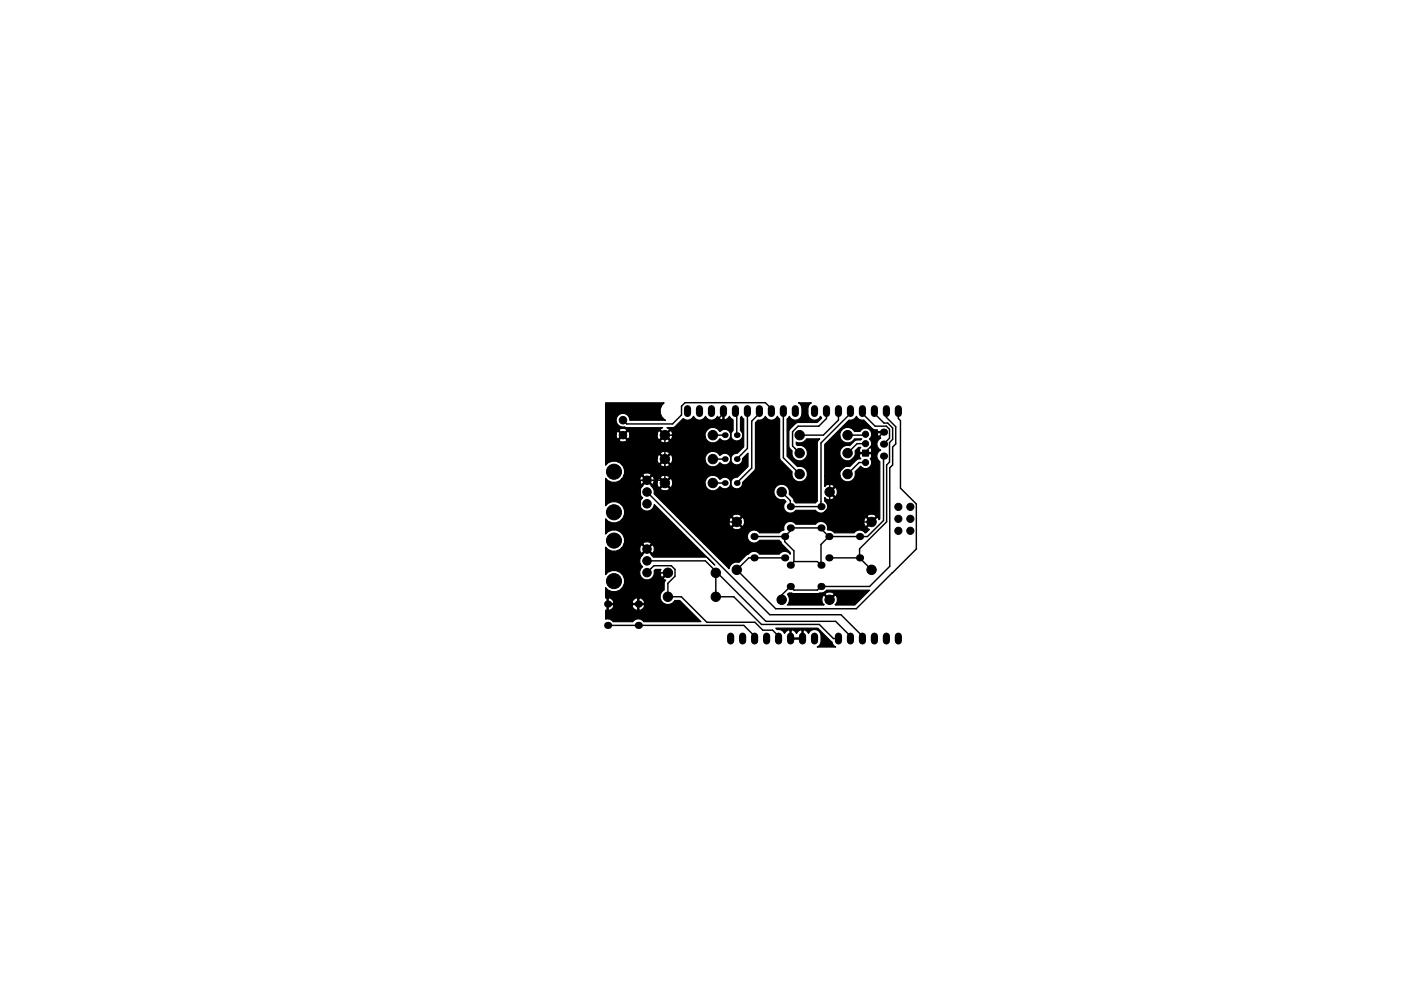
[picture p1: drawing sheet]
<svg xmlns="http://www.w3.org/2000/svg" width="297mm" height="210mm" viewBox="0 0 297 210" stroke-linecap="round" stroke-linejoin="round" font-family="sans-serif">
<g fill="#000" stroke="#000" stroke-width=".21">
<path d="M182.9 95.5h1.3v1.3h-1.3z"/>
<circle cx="132.1" cy="92.3" r=".8"/>
<circle cx="132.1" cy="89.1" r=".8"/>
<circle cx="141" cy="92.3" r="1"/>
<circle cx="141" cy="97.4" r="1"/>
<circle cx="151.1" cy="92.3" r="1"/>
<circle cx="151.1" cy="97.4" r="1"/>
<circle cx="169.5" cy="96.1" r="1"/>
<circle cx="169.5" cy="92.3" r="1"/>
<circle cx="179.7" cy="96.1" r="1"/>
<circle cx="179.7" cy="92.3" r="1"/>
<circle cx="183.5" cy="92.1" r=".65"/>
<circle cx="183.5" cy="94.1" r=".65"/>
<circle cx="183.5" cy="98.1" r=".65"/>
<circle cx="130.2" cy="114.7" r="1.6"/>
<circle cx="130.2" cy="108.7" r="1.6"/>
<circle cx="130.2" cy="100.1" r="1.6"/>
<circle cx="137.2" cy="104.4" r=".9"/>
<circle cx="137.2" cy="119" r=".9"/>
<circle cx="137.2" cy="101.9" r=".9"/>
<circle cx="137.2" cy="116.5" r=".9"/>
<circle cx="137.2" cy="106.9" r=".9"/>
<circle cx="141" cy="102.5" r="1"/>
<circle cx="151.1" cy="102.5" r="1"/>
<circle cx="156.2" cy="110.7" r="1"/>
<circle cx="165.7" cy="104.4" r="1"/>
<circle cx="169.5" cy="100.6" r="1"/>
<circle cx="175.9" cy="104.4" r="1"/>
<circle cx="179.7" cy="100.6" r="1"/>
<circle cx="184.8" cy="110.7" r="1"/>
<circle cx="190.5" cy="107.5" r=".76"/>
<circle cx="190.5" cy="112.6" r=".76"/>
<circle cx="190.5" cy="110.1" r=".76"/>
<circle cx="193" cy="112.6" r=".76"/>
<circle cx="193" cy="107.5" r=".76"/>
<circle cx="193" cy="110.1" r=".76"/>
<circle cx="130.2" cy="123.3" r="1.6"/>
<circle cx="137.2" cy="121.5" r=".9"/>
<circle cx="141.6" cy="126.6" r="1"/>
<circle cx="141.6" cy="121.5" r="1"/>
<circle cx="151.8" cy="126.6" r="1"/>
<circle cx="151.8" cy="121.5" r="1"/>
<circle cx="156.2" cy="120.9" r="1"/>
<circle cx="165.7" cy="127.2" r="1"/>
<circle cx="175.9" cy="127.2" r="1"/>
<circle cx="184.8" cy="120.9" r="1"/>
</g>
<g fill="none" stroke="#000" stroke-width="1.5">
<path d="M145.8 86.7v1M148.3 86.7v1M150.8 86.7v1M153.4 86.7v1M155.9 86.7v1M158.5 86.7v1M161 86.7v1M163.5 86.7v1M166.1 86.7v1M168.6 86.7v1M172.7 86.7v1M175.2 86.7v1"/>
<path d="M177.8 86.7v1M180.3 86.7v1M182.9 86.7v1M185.4 86.7v1M187.9 86.7v1M190.5 86.7v1M154.9 135v1M157.5 135v1M160 135v1M162.5 135v1M165.1 135v1M167.6 135v1"/>
<path d="M170.2 135v1M172.7 135v1M177.8 135v1M180.3 135v1M182.9 135v1M185.4 135v1M187.9 135v1M190.5 135v1"/>
</g>
<g fill="#000">
<circle cx="153.7" cy="97.4" r=".61"/>
<circle cx="153.7" cy="92.3" r=".61"/>
<circle cx="156.2" cy="97.4" r=".61"/>
<circle cx="156.2" cy="92.3" r=".61"/>
<circle cx="187.3" cy="94.2" r=".76"/>
<circle cx="187.3" cy="96.8" r=".76"/>
<circle cx="187.3" cy="91.7" r=".76"/>
<circle cx="153.7" cy="102.5" r=".61"/>
<circle cx="156.2" cy="102.5" r=".61"/>
<circle cx="159.9" cy="113.8" r=".76"/>
<circle cx="159.9" cy="118.4" r=".76"/>
<circle cx="166.4" cy="118.4" r=".76"/>
<circle cx="166.4" cy="113.8" r=".76"/>
<circle cx="167.6" cy="119.9" r=".76"/>
<circle cx="167.6" cy="112" r=".76"/>
<circle cx="167.6" cy="107.5" r=".76"/>
<circle cx="174.1" cy="112" r=".76"/>
<circle cx="174.1" cy="119.9" r=".76"/>
<circle cx="174.1" cy="107.5" r=".76"/>
<circle cx="175.7" cy="113.8" r=".76"/>
<circle cx="175.7" cy="118.4" r=".76"/>
<circle cx="182.2" cy="118.4" r=".76"/>
<circle cx="182.2" cy="113.8" r=".76"/>
<circle cx="128.8" cy="132.7" r=".76"/>
<circle cx="128.8" cy="128.2" r=".76"/>
<circle cx="135.3" cy="128.2" r=".76"/>
<circle cx="135.3" cy="132.7" r=".76"/>
<circle cx="167.6" cy="124.4" r=".76"/>
<circle cx="174.1" cy="124.4" r=".76"/>
</g>
<g fill="none" stroke="#000" stroke-width=".3">
<path d="M132.1 92.3l1-1h6.9l1 1M141 92.3v10.2M151.1 92.3h2.6M151.1 97.4h2.6M153.4 87.2v.5l-4.6 4.6h-7.8M155.9 87.2l.3 .3v4.8M158.5 87.2v7.9l-2.3 2.3M161 87.2v.5l-1.6 1.6v10l-3.2 3.2M163.5 87.2v-.5l-1.2-1.3h-17.1l-.7 .8v1.8l-1.9 1.9h-9.7l-.8-.8M166.1 87.2v9.9l3.4 3.5M175.2 87.2v1.6l-1.6 1.6h-4.4l-1.2 1.2v3l1.5 1.5M177.8 87.2v1.9l-3.2 3.2h-5.1"/>
<path d="M180.3 87.2v.5l-6.2 6.3v13.5h-6.5v-1.3l-1.9-1.8M182.9 87.2v.5l2.6 2.7h2.4l.7 .7v1.9l-1.3 1.2M183.5 92.1l-.2 .2h-3.6M183.5 98.1h-1.3l-2.5 2.5M183.5 94.1h-1.8l-2 2M185.4 87.2v.5l2 2.1h.8l1.1 1v2.4l-.7 .7v4.1l-.6 .6v12.1l-5.8 5.7v2M187.3 91.7l-.7 .8v.3l-3.1 3v.3h-1.6l-6 6.1v5.3l-2.2 2.2h-16.5l-1 1h-7l-8.8-8.8h-4.5l-.1 .1v13.1l1.4 1.4-1.9 1.8v9.9h-6.5M187.3 96.8v13.6l-3.4 3.4h-8.2M187.9 87.2v1.3l2 2v3.7l-.6 .6v3.8l-.7 .7v20.9l-4.2 4.2h-10.3l-.8 .8h-5l-.7-.8-1.9 1.9v.9M190.5 87.2v1.6l.4 .4v14.4l3.4 3.3v9.6M190.5 87.7v.1M137.2 104.4l26 26h15.1l4.6 4.6v.5"/>
<path d="M137.2 119h12.4l12.8 12.8h14.8l3.1 3.2v.5M151.1 102.5h2.6M159.9 113.8h6.5M166.4 113.8l1.2-1.2v-.6h6.5l1.6 1.8M166.4 113.8v1.1l1.9 2v2.2M168.3 119.1l-.7 .8M175.7 113.8l-1.6 1.7v4.4l-.8-.8h-5M175.7 118.4h6.5M175.9 104.4l6.3 6.3h2.6M182.2 118.4l2.6 2.5M194.3 116.5l-12.7 12.7h-17.1l-8.3-8.3 2.5-2.5h7.7M128.8 132.7h28.9l2.3 2.3v1"/>
<path d="M137.2 121.5l1.4-1.5h3.7l.8 .8v1.5l-1.5 1.5v2.8h2.9l5.4 5.4h10.2l1.6 1.7h2.1l1.3 1.3v.5M141.6 121.5h-1.4l-4.9 4.9M151.8 121.5v5.1h3.8l5.8 5.9h12.3l3 3h1.1"/>
</g>
<path d="M128.4 85.5h12.4l-.5 .5a2.23 2.23 0 0 0 .8 3.2h-7.6v-.3a1.46 1.46 0 0 0-1.7-1.2 1.46 1.46 0 0 0-1.1 1.8 1.46 1.46 0 0 0 1.7 1.1l.5 .1h7.6l-.4 .2-.1 .3 1 .9 .9-.9-.1-.3-.4-.2h1.5l1.9-1.9 .4 .3a1.38 1.38 0 0 0 1.8-.8 1.39 1.39 0 0 0 1.3 .9 1.39 1.39 0 0 0 1.3-.9 1.39 1.39 0 0 0 1.3 .9 1.39 1.39 0 0 0 1.2-.9l.4 .5 .5 .3 .3-.1-.1-1.9h.3v1.9l.2 .1 .6-.3 .3-.5 .3 .5 .5 .3v2.3h-.1a1.25 1.25 0 0 0 0 1.8 1.25 1.25 0 0 0 1.8-.1 1.25 1.25 0 0 0-.1-1.7v-2.8l.2-.3 .5 .6v5.9l-1.4 1.4a1.25 1.25 0 0 0-1.3 1.2 1.25 1.25 0 0 0 1.3 1.3 1.25 1.25 0 0 0 1.2-1.4l1.1-1.2v2.9l-2.4 2.2a1.25 1.25 0 0 0-1.2 1.3 1.25 1.25 0 0 0 1.3 1.2 1.25 1.25 0 0 0 1.2-1.3l2.6-2.8 .1-9.9 .5-.6h.8l.8-.8 .3 .5a1.39 1.39 0 0 0 2.2-.5l.5 .6 .1 8.5 2.6 2.7a1.65 1.65 0 0 0 1.4 2.1 1.65 1.65 0 0 0 1.8-1.8 1.65 1.65 0 0 0-2.1-1.4l-2.2-2.2v-7.9l.5-.6a1.39 1.39 0 0 0 1.5 .8 1.39 1.39 0 0 0 1.1-1.3 1.9 1.9 0 0 0-.7-2.3h2.7l-.3 .2a2.41 2.41 0 0 0 .5 3.4 1.38 1.38 0 0 0 1.8-.8l.2 .4-.9 .9-4.4 .1-1.4 1.3-.2 .6v3l.2 .6 .5 .5a1.65 1.65 0 0 0 1.4 2.1 1.65 1.65 0 0 0 1.8-1.8 1.65 1.65 0 0 0-2.1-1.4l-.3-.3v-.5a1.58 1.58 0 0 0 2.2-.7h2.8l-.5 .6v.3v12.3l-.4 .4h-4.2l-.3-.4-.3-.6-.8-.8a1.65 1.65 0 0 0-1.4-2.2 1.65 1.65 0 0 0-1.8 1.8 1.65 1.65 0 0 0 2.1 1.5l.5 .4-.2 .1a1.41 1.41 0 0 0 .2 2.1 1.41 1.41 0 0 0 2-.3h4.2l.2 .2a1.4 1.4 0 0 0 2-.1 1.4 1.4 0 0 0-.2-2.1v-.8a1.16 1.16 0 0 0 2 0l-1.2-1.1h.4l.9 1a1.16 1.16 0 0 0 0-2l-.9 1h-.4l1.2-1.2a1.16 1.16 0 0 0-2 0v-2.3h3.2l.2 .6a1.65 1.65 0 0 0 2.1 .6 1.65 1.65 0 0 0 .9-2l1.2-1.2a1.29 1.29 0 0 0 1.8 .3 1.29 1.29 0 0 0 .2-1.9l.3-.4v-.5l-.2-.1h-2.2l-.2 .1v.5l.3 .4-.9 .3-1.4 1.4a1.64 1.64 0 0 0-2.1 1.9h-3.2v-6.6l1.6-1.7h1.6a1.65 1.65 0 0 0 1.3 1.4 1.65 1.65 0 0 0 1.7-.9h1.6l-.2 .2-1.1 .1-1.2 1.2-.2-.1a1.66 1.66 0 0 0-2 1.5 1.66 1.66 0 0 0 1.9 1.8 1.66 1.66 0 0 0 1.4-2.1l.7-.8h.5l-.3 .5v.4l.2 .2h2.2l.2-.2v-.4l-.3-.5a1.24 1.24 0 0 0-.2-1.8 1.29 1.29 0 0 0 0-2 1.29 1.29 0 0 0-1.9 .4h-1.3v-.1a1.67 1.67 0 0 0-2-.6 1.67 1.67 0 0 0-1 1.8h-1.6l3.5-3.5a1.32 1.32 0 0 0 1.6-.8 1.32 1.32 0 0 0 1.5 .8l2.1 2 .8 .1 .1 .4h1.4v.2h-1.4l-.1 .2 .1 .4 .7 .5-.5 .3a1.39 1.39 0 0 0 .4 2.3 1.36 1.36 0 0 0-.2 2.4v12.2l-.1 .2-.2-.4-.3-.1-2.1 2.1 .1 .3 .4 .1-.7 .7-.3-.2a1.42 1.42 0 0 0-2.2 .2h-4.2l-.1-.2a1.25 1.25 0 0 0-1.3-.3 1.48 1.48 0 0 0-.7-1.7 1.48 1.48 0 0 0-1.7 .2l-.2 .2h-4.2a1.4 1.4 0 0 0-1.8-.4 1.4 1.4 0 0 0-.7 1.7h-.4l-.6 .5h-4.2a1.41 1.41 0 0 0-2.1-.2 1.41 1.41 0 0 0 0 2.1 1.41 1.41 0 0 0 2.1-.3h4.2l.6 .9 1.7 1.7v.4l-.1-.2a1.42 1.42 0 0 0-2.2 .2h-4.2l-.1-.2a1.42 1.42 0 0 0-2.2 .2l-.5 .2-1.5 1.5h-.2a1.64 1.64 0 0 0-1.9 1.4l-8.8-8.8h9.4a1.16 1.16 0 0 0 2 0l-1-1-1 1h-9.4l-1.4-1.4h10.2v.6l.2 .5 .3 .1 .9-1h.4l1 1 .2-.1 .3-.6-.1-.5h25.3l.1 .6 .2 .5 .2 .1 1-1-1-.9-.2 .1-.3 .6h-25.3l-.2-.6-.2-.1-1 .9h-.4l-.9-.9-.3 .1-.2 .6h-10.2l-.9-.9h11.7l1 1 1-1h26.6l1 1 1-1-.1-.3a1.26 1.26 0 0 0-1.9 .3h-26.6l-.1-.3a1.26 1.26 0 0 0-1.9 .3h-11.7l-4.8-4.8v-.7l-.2-.5h1.5a1.16 1.16 0 0 0 1.9 0l-.9-.9-1 .9h-1.5l-1.3-1.5-.9 1a1.55 1.55 0 0 0 0 2.5 1.55 1.55 0 0 0 .1 2.6 1.55 1.55 0 0 0 2.3-1.2l12.9 12.9-1.5-1.5-.5-.2h-11.1l-1.3-1.5-.9 1a1.55 1.55 0 0 0 0 2.5 1.56 1.56 0 0 0 .3 2.8 1.56 1.56 0 0 0 2.1-1.9l.3-.3h1.1a1.2 1.2 0 0 0 .4 1.7l1.1-1.2 .2 .2-1.2 1.2 .1 .3 .4 .1-.2 .4-.1 1.7h-.1a1.66 1.66 0 0 0-.2 2.6 1.66 1.66 0 0 0 2.5-.4h1.1l4.5 4.5h-12.1l-.2-.2a1.42 1.42 0 0 0-2.1 .2h-4.2l-.2-.2a1.38 1.38 0 0 0-1.4-.3v-1.9l.3-.1v-1.1h.3v1.1a1.03 1.03 0 0 0 1.2-.9h3.8l.5 .8 .5 .2 .2-.1v-1.1h.3v1.1a1.03 1.03 0 0 0 1.2-.9l-.1-.2h-2.5l-.1 .2h-3.8l-.1-.2h-1.4v-1.4h.3v1.1h1.1l.1-.2h3.8l.1 .2h1.1v-1.1h.3v1.1h1.1a1 1 0 0 0-1.4-1.1 1.03 1.03 0 0 0-1.2 .9h-3.8l-.5-.8-.5-.2-.2 .1h-.6v-2.2l.5 .5a2.27 2.27 0 0 0 3.1-.6 2.27 2.27 0 0 0-.5-3.1 2.27 2.27 0 0 0-3.1 .4v-5.8l.5 .5a2.18 2.18 0 0 0 2.9-.3h3.8l.1 .6 .1 .4 .3 .1 .9-.9h.4l.9 .9 .2-.1a1.16 1.16 0 0 0-.2-1.7l-.9 .9h-.4l-.9-.9-.3 .1-.2 .6h-3.8l.5-.9h4l.9 .9 .9-.9-.1-.2a1.16 1.16 0 0 0-1.7 .2h-4l.1-.3a2.26 2.26 0 0 0-1.3-2.5 2.26 2.26 0 0 0-2.7 .7v-3.2l.5 .5a2.27 2.27 0 0 0 3.1-.6 2.27 2.27 0 0 0-.5-3.1 2.27 2.27 0 0 0-3.1 .4v-5.8l.5 .5a2.18 2.18 0 0 0 2.9-.4h3.8l.1 .7 .1 .4 .3 .1 .9-.9h.4l.9 .9 .2-.1 .2-.5h.6v.7l.3 .5 .2 .1 1-1h.3l1 1 .3-.1 .2-.6h6.9l.2 .6a1.64 1.64 0 0 0 2.9-.1 1.28 1.28 0 0 0 1.8 .3 1.28 1.28 0 0 0 .2-1.9 1.28 1.28 0 0 0-1.8-.1l-.2 .1a1.65 1.65 0 0 0-2-.8 1.65 1.65 0 0 0-1.1 1.9h-6.9v-.7l-.2-.5-.3-.1-1 1h-.3l-1-1-.2 .1-.3 .6h-.6l-.1-.9h1.4l1 1 .9-1-.1-.2a1.26 1.26 0 0 0-1.8 .2h-1.4l-.1-.2-.2-.1-.9 .9h-.4l-.9-.9-.3 .1-.2 .5h-3.8l.5-.8h4l.9 .9 .9-.9a1.07 1.07 0 0 0-1.8 0h-4l.1-1.2-.6-1h8.2a1.16 1.16 0 0 0 1.9 0l-.9-1-1 1h-8.2l-.4-.4a2.23 2.23 0 0 0-3 .5v-1.6h10.9v.7l.3 .5 .2 .1 1-1h.3l1 1 .3-.1 .2-.6h6.9l.2 .6a1.64 1.64 0 0 0 2.9-.1 1.28 1.28 0 0 0 1.8 .3 1.28 1.28 0 0 0 .2-1.9 1.28 1.28 0 0 0-1.8-.1l-.2 .1a1.65 1.65 0 0 0-2-.8 1.65 1.65 0 0 0-1.1 1.9h-6.9v-.7l-.2-.5-.3-.1-1 1h-.3l-1-1-.2 .1-.3 .6h-10.9v-.8h11.6l1 .9 .9-.9-.1-.3a1.26 1.26 0 0 0-1.8 .3h-11.6v-3h2.9v.3a1.19 1.19 0 0 0 1.6-.1h7.1l.1 .2a1.26 1.26 0 0 0 1.8-.2l-.9-1-1 1h-7.1v-.2l-.8-.8-.8 .8h-2.9v-1.2h2.2l.2 1 .3 .1 .8-.9h.4l.8 .9 .2-.1 .2-1h5.8v.6l.3 .5 .2 .1 1-1h.3l1 1 .3-.1 .2-.6h6.9a1.65 1.65 0 0 0 1.4 1.4 1.65 1.65 0 0 0 1.7-.9 1.28 1.28 0 0 0 1.8 .3 1.28 1.28 0 0 0 .2-1.8 1.28 1.28 0 0 0-1.8-.2l-.2 .1a1.65 1.65 0 0 0-2-.7 1.65 1.65 0 0 0-1.1 1.8h-6.9v-.7l-.2-.5h-.3l-1 .9h-.3l-1-.9h-.2l-.3 .7h-5.8l-.2-.5-.2-.1-.8 .8h-.4l-.8-.8-.3 .1-.2 .5h-2.2v-.8h2.9l.8 .8 .8-.8a.97 .97 0 0 0-1.6 0h-2.9zM164.5 133.3h8.9l3 2.9a1.26 1.26 0 0 0 .8 1.1h-3.9a2.28 2.28 0 0 0-.1-3.7 1.39 1.39 0 0 0-1.8 .8l-.4-.5-.5-.3-.2 .1v1.9h-2.8v-1.9h.2v1.7h2.3v-1.7l-.2-.1-.5 .3-.4 .5-.4-.5-.5-.3-.3 .1-.5-.1-.5 .3-.4 .5a1.32 1.32 0 0 0-1.5-.8zM167 126.1h7.9l1 1 1-1a1.16 1.16 0 0 0-2 0h-7.9l.3-.3 1 .2h5l.5-.2a1.24 1.24 0 0 0 1.4-.6h9.2l-3.2 3.2h-4.1l-.1-.2a1.16 1.16 0 0 0 0-1.9l-1.1 1.1-1.2-1.1a1.16 1.16 0 0 0 0 1.9v.2h-7.8a1.75 1.75 0 0 0 .1-2.3z" fill="#000" stroke="#000" stroke-width=".25"/>
</svg>
